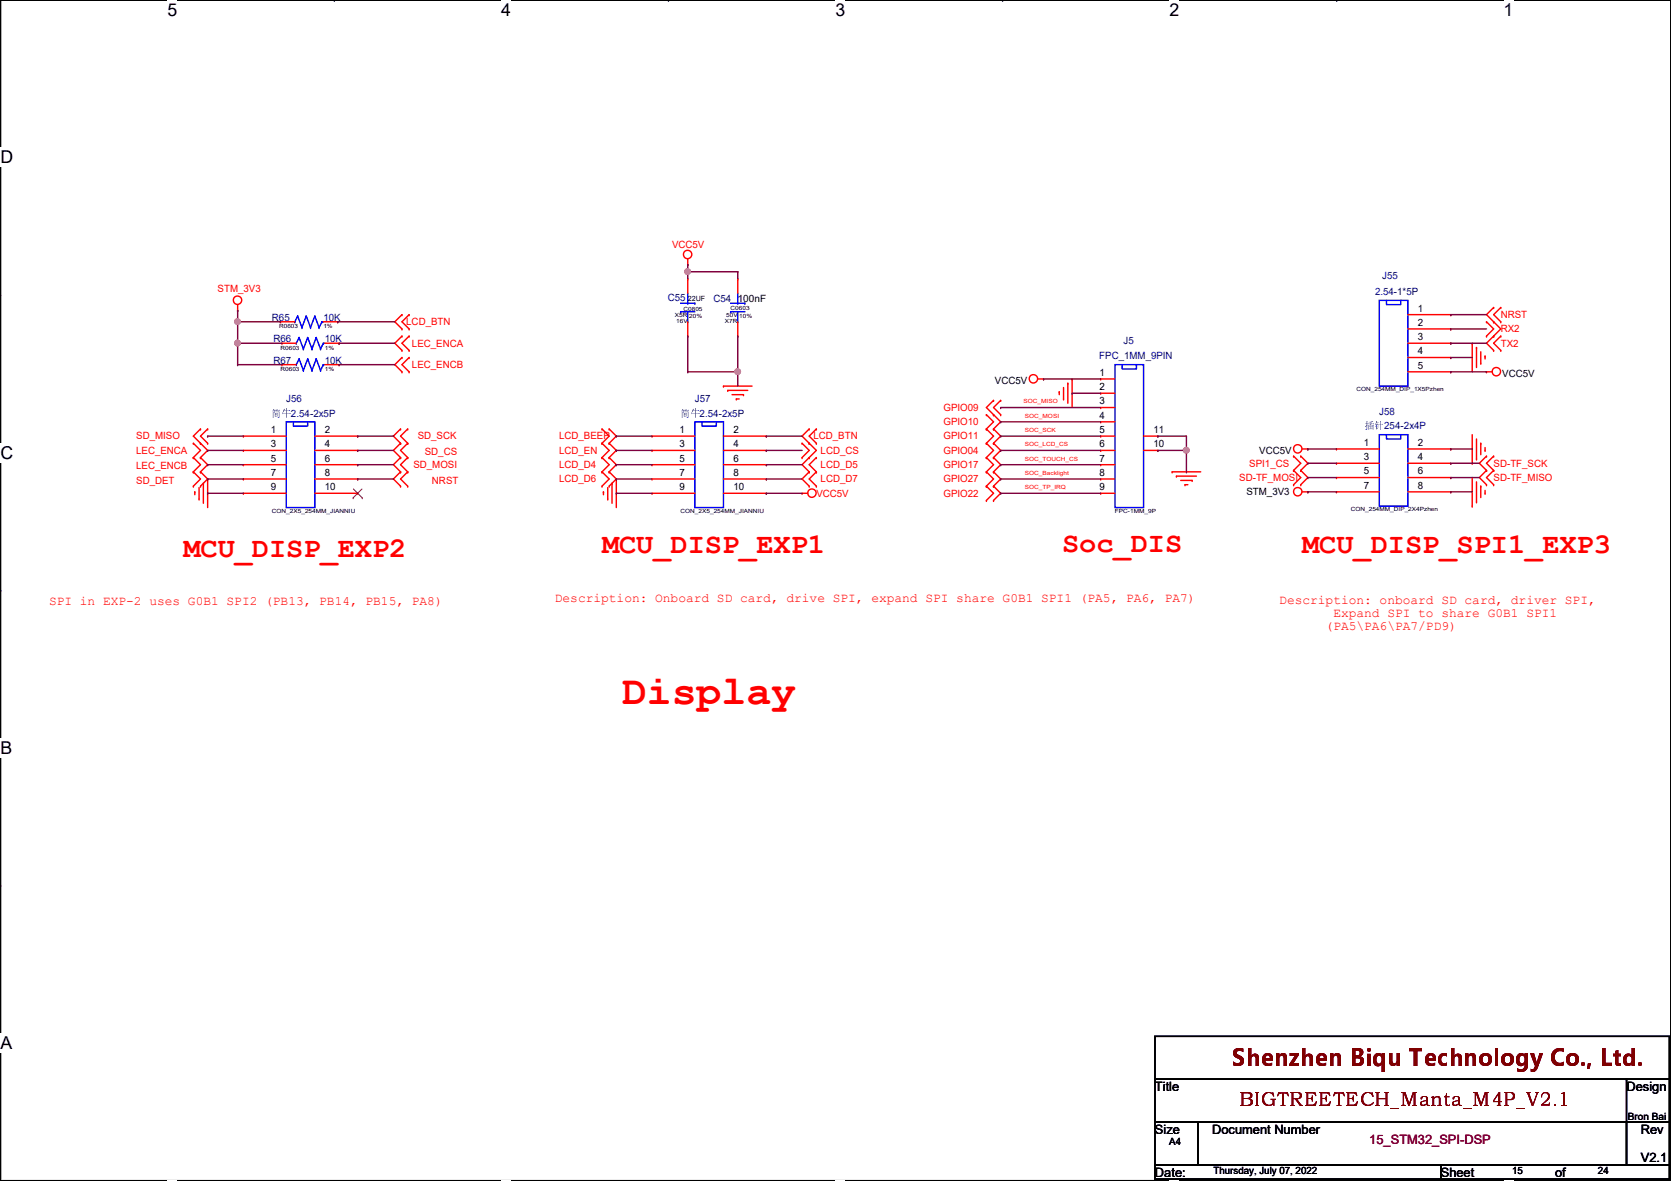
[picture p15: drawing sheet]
<svg xmlns="http://www.w3.org/2000/svg" width="297mm" height="210mm" viewBox="0 0 297 210" stroke-linecap="round" stroke-linejoin="round" font-family="sans-serif">
<defs><g id="words">
<text font-size="7.4" fill="#f00" x="110.6" y="125.1">Display</text>
<g font-size="5.1" fill="#f00">
<text x="32.6" y="99.1">MCU_DISP_EXP2</text>
<text x="107" y="98.3">MCU_DISP_EXP1</text>
<text x="188.8" y="98">Soc_DIS</text>
<text x="231.5" y="98.3">MCU_DISP_SPI1_EXP3</text>
</g>
<text font-size="4.1" fill="#7f0000" x="219" y="189.5">Shenzhen Biqu Technology Co., Ltd.</text>
<text font-size="3.5" fill="#7f0000" x="220.3" y="196.6">BIGTREETECH_Manta_M4P_V2.1</text>
<g font-size="3.1">
<text x="29.8" y="2.8">5</text>
<text x="89.1" y="2.8">4</text>
<text x="148.5" y="2.8">3</text>
<text x="207.9" y="2.8">2</text>
<text x="267.3" y="2.8">1</text>
<text x=".1" y="29">D</text>
<text x=".1" y="81.5">C</text>
<text x=".1" y="133.9">B</text>
<text x=".1" y="186.4">A</text>
<text x="297" y="186.4">A</text>
</g>
<g font-size="2.3" fill="#f00">
<text x="8.7" y="107.6">SPI in EXP-2 uses G0B1 SPI2 (PB13, PB14, PB15, PA8)</text>
<text x="98.6" y="107.1">Description: Onboard SD card, drive SPI, expand SPI share G0B1 SPI1 (PA5, PA6, PA7)</text>
<text x="227.4" y="107.3">Description: onboard SD card, driver SPI,</text>
<text x="235.6" y="111.9">(PA5\PA6\PA7/PD9)</text>
<text x="237" y="109.6">Expand SPI to share G0B1 SPI1</text>
</g>
<g font-size="2.3">
<text x="205.3" y="193.9">Title</text>
<text x="289.1" y="193.9">Design</text>
<text x="205.3" y="201.5">Size</text>
<text x="215.5" y="201.5">Document Number</text>
<text x="291.7" y="201.5">Rev</text>
<text x="205.3" y="209.1">Date:</text>
<text x="256.1" y="209.1">Sheet</text>
<text x="276.4" y="209.1">of</text>
<text x="291.7" y="206.6">V2.1</text>
</g>
<text font-size="2.3" fill="#7f003f" x="243.4" y="203.3">15_STM32_SPI-DSP</text>
<g font-size="1.8" fill="#f00">
<text x="119.5" y="44.1">VCC5V</text>
<text x="38.7" y="51.9">STM_3V3</text>
<text x="72.2" y="57.8">LCD_BTN</text>
<text x="266.8" y="56.5">NRST</text>
<text x="266.8" y="59.1">RX2</text>
<text x="73.2" y="61.6">LEC_ENCA</text>
<text x="73.2" y="65.4">LEC_ENCB</text>
<text x="266.8" y="61.6">TX2</text>
<text x="167.7" y="75.6">GPIO10</text>
<text x="167.7" y="73">GPIO09</text>
<text x="24.2" y="80.6">LEC_ENCA</text>
<text x="24.2" y="83.4">LEC_ENCB</text>
<text x="24.2" y="78.1">SD_MISO</text>
<text x="73.5" y="83.2">SD_MOSI</text>
<text x="74.2" y="78.1">SD_SCK</text>
<text x="75.5" y="80.9">SD_CS</text>
<text x="99.4" y="83.2">LCD_D4</text>
<text x="99.4" y="78.1">LCD_BEEP</text>
<text x="99.4" y="80.6">LCD_EN</text>
<text x="144.6" y="78.1">LCD_BTN</text>
<text x="145.9" y="80.6">LCD_CS</text>
<text x="145.9" y="83.2">LCD_D5</text>
<text x="167.7" y="78.1">GPIO11</text>
<text x="167.7" y="80.6">GPIO04</text>
<text x="167.7" y="83.2">GPIO17</text>
<text x="222.1" y="82.9">SPI1_CS</text>
<text x="265.5" y="82.9">SD-TF_SCK</text>
<text x="24.2" y="86">SD_DET</text>
<text x="76.8" y="86">NRST</text>
<text x="99.4" y="85.7">LCD_D6</text>
<text x="145.1" y="88.3">VCC5V</text>
<text x="145.9" y="85.7">LCD_D7</text>
<text x="167.7" y="85.7">GPIO27</text>
<text x="167.7" y="88.3">GPIO22</text>
<text x="220.3" y="85.5">SD-TF_MOSI</text>
<text x="265.5" y="85.5">SD-TF_MISO</text>
</g>
<g font-size="1.8" fill="#00007f">
<text x="118.7" y="53.5">C55</text>
<text x="126.8" y="53.7">C54</text>
<text x="244.4" y="52.5">2.54-1*5P</text>
<text x="245.7" y="49.7">J55</text>
<text x="48.3" y="57">R65</text>
<text x="57.5" y="57">10K</text>
<text x="48.6" y="64.6">R67</text>
<text x="48.6" y="60.8">R66</text>
<text x="57.7" y="64.6">10K</text>
<text x="57.7" y="60.8">10K</text>
<text x="195.4" y="63.9">FPC_1MM_9PIN</text>
<text x="199.7" y="61.1">J5</text>
<text x="50.9" y="71.5">J56</text>
<text x="123.5" y="71.5">J57</text>
<text x="48.3" y="74">简简2.54-2x5P</text>
<text x="121" y="74">简简2.54-2x5P</text>
<text x="242.7" y="76.3">插针254-2x4P</text>
<text x="245.2" y="73.8">J58</text>
</g>
<g font-size="1.8">
<text x="131.1" y="53.7">100nF</text>
<text x="252" y="55.4">1</text>
<text x="252" y="57.9">2</text>
<text x="252" y="60.5">3</text>
<text x="252" y="63">4</text>
<text x="252" y="65.5">5</text>
<text x="176.9" y="68.2">VCC5V</text>
<text x="195.4" y="66.8">1</text>
<text x="195.4" y="69.3">2</text>
<text x="195.4" y="71.9">3</text>
<text x="267" y="66.9">VCC5V</text>
<text x="48.1" y="77">1</text>
<text x="57.7" y="77">2</text>
<text x="120.8" y="77">1</text>
<text x="130.4" y="77">2</text>
<text x="195.4" y="74.4">4</text>
<text x="195.4" y="77">5</text>
<text x="205.1" y="77">11</text>
<text x="48.1" y="79.5">3</text>
<text x="48.1" y="82">5</text>
<text x="57.7" y="79.5">4</text>
<text x="57.7" y="82">6</text>
<text x="120.8" y="79.5">3</text>
<text x="120.8" y="82">5</text>
<text x="130.4" y="79.5">4</text>
<text x="130.4" y="82">6</text>
<text x="195.4" y="79.5">6</text>
<text x="195.4" y="82">7</text>
<text x="205.1" y="79.5">10</text>
<text x="223.9" y="80.6">VCC5V</text>
<text x="242.4" y="79.2">1</text>
<text x="242.4" y="81.8">3</text>
<text x="252" y="79.2">2</text>
<text x="252" y="81.8">4</text>
<text x="48.1" y="84.6">7</text>
<text x="48.1" y="87.1">9</text>
<text x="57.7" y="84.6">8</text>
<text x="57.7" y="87.1">10</text>
<text x="120.8" y="84.6">7</text>
<text x="120.8" y="87.1">9</text>
<text x="130.4" y="84.6">8</text>
<text x="130.4" y="87.1">10</text>
<text x="195.4" y="84.6">8</text>
<text x="195.4" y="87.1">9</text>
<text x="221.6" y="88">STM_3V3</text>
<text x="242.4" y="84.3">5</text>
<text x="242.4" y="86.9">7</text>
<text x="252" y="84.3">6</text>
<text x="252" y="86.9">8</text>
<text x="207.9" y="203.6">A4</text>
<text x="289.4" y="199">Bron Bai</text>
<text x="215.7" y="208.7">Thursday, July 07, 2022</text>
<text x="268.8" y="208.7">15</text>
<text x="284.1" y="208.7">24</text>
</g>
<text font-size="1.3" x="122.3" y="53.6">22UF</text>
<g font-size="1">
<text x="49.6" y="58.3">R0603</text>
<text x="57.5" y="58.3">1%</text>
<text x="120" y="56.3">X5R</text>
<text x="120.2" y="57.3">16V</text>
<text x="121.5" y="55.3">C0805</text>
<text x="122.5" y="56.6">20%</text>
<text x="128.9" y="57.3">X7R</text>
<text x="129.1" y="56.3">50V</text>
<text x="129.9" y="55">C0603</text>
<text x="131.4" y="56.6">10%</text>
<text x="49.9" y="66">R0603</text>
<text x="49.9" y="62.1">R0603</text>
<text x="57.7" y="66">1%</text>
<text x="57.7" y="62.1">1%</text>
<text x="241.1" y="69.5">CON_254MM_DIP_1X5Pzhen</text>
<text x="48.3" y="91.1">CON_2X5_254MM_JIANNIU</text>
<text x="121" y="91.1">CON_2X5_254MM_JIANNIU</text>
<text x="198.2" y="91.1">FPC-1MM_9P</text>
<text x="240.1" y="90.8">CON_254MM_DIP_2X4Pzhen</text>
</g>
<g font-size="1" fill="#f00">
<text x="181.9" y="71.7">SOC_MISO</text>
<text x="182.2" y="74.3">SOC_MOSI</text>
<text x="182.2" y="76.8">SOC_SCK</text>
<text x="182.2" y="79.3">SOC_LCD_CS</text>
<text x="182.2" y="81.9">SOC_TOUCH_CS</text>
<text x="182.2" y="84.4">SOC_Backlight</text>
<text x="182.2" y="87">SOC_TP_IRQ</text>
</g>
</g></defs>
<path d="M.1 0h296.9v209.8h-296.9z" fill="none" stroke="#000" stroke-width=".25"/>
<g fill="#fff">
<path d="M29.8 0h1.7v3.5h-1.7z"/>
<path d="M29.8 209.8h1.7v.1h-1.7z"/>
</g>
<path d="M59.4 0h.1M59.4 209.8h.1" fill="none" stroke="#000" stroke-width=".25"/>
<g fill="#fff">
<path d="M89.1 0h1.7v3.5h-1.7z"/>
<path d="M89.1 209.8h1.7v.1h-1.7z"/>
</g>
<path d="M118.8 0h.1M118.8 209.8h.1" fill="none" stroke="#000" stroke-width=".25"/>
<g fill="#fff">
<path d="M148.5 0h1.7v3.5h-1.7z"/>
<path d="M148.5 209.8h1.7v.1h-1.7z"/>
</g>
<path d="M178.2 0h.1M178.2 209.8h.1" fill="none" stroke="#000" stroke-width=".25"/>
<g fill="#fff">
<path d="M207.9 0h1.7v3.5h-1.7z"/>
<path d="M207.9 209.8h1.7v.1h-1.7z"/>
</g>
<path d="M237.6 0h.1M237.6 209.8h.1" fill="none" stroke="#000" stroke-width=".25"/>
<g fill="#fff">
<path d="M267.3 0h1.7v3.5h-1.7z"/>
<path d="M267.3 209.8h1.7v.1h-1.7z"/>
<path d="M.1 26.2h2.2v3.5h-2.2z"/>
<path d="M297 26.2l.1 3.5z"/>
<path d="M.1 78.7h2.2v3.5h-2.2z"/>
<path d="M297 78.7l.1 3.5z"/>
</g>
<path d="M.1 52.5h.1M297 52.5h.1" fill="none" stroke="#000" stroke-width=".25"/>
<g fill="#fff">
<path d="M.1 131.1h2.1v3.5h-2.1z"/>
<path d="M297 131.1l.1 3.5z"/>
</g>
<path d="M.1 104.9h.1M297 104.9h.1" fill="none" stroke="#000" stroke-width=".25"/>
<path d="M.1 104.9h.1M297 104.9h.1" fill="none" stroke="#000" stroke-width=".18"/>
<g fill="#fff">
<path d="M.1 183.6h2.1v3.5h-2.1z"/>
<path d="M297 183.6l.1 3.5z"/>
</g>
<path d="M.1 157.4h.1M297 157.4h.1M205.3 184.2h91.5v7.6h-91.5zM205.3 191.8h91.5v7.6h-91.5zM205.3 199.4h7.6v7.7h-7.6zM212.9 199.4h76.2v7.7h-76.2zM289.1 199.4h7.7v7.7h-7.7zM289.1 191.8h.1M289.1 191.8v7.6M205.3 207.1h50.8v2.5h-50.8zM256.1 207.1h40.7v2.5h-40.7z" fill="none" stroke="#000" stroke-width=".25"/>
<g fill="none" stroke="#f00" stroke-width=".25">
<path d="M42.2 55.2h.1M42.2 54.1v1.1M49.9 57.2h.1M49.9 57.2h2.5M57.5 57.2h2.5M60 57.2h.1M71.5 55.9h.1M71.5 58.5h.1M71.5 59.7h.1M71.5 55.9l-1.3 1.3 1.3 1.3M71.5 59.7l-1.3 1.3 1.3 1.3M72.7 58.5h.1"/>
<path d="M72.7 55.9h.1M72.7 59.7h.1M72.7 55.9l-1.2 1.3 1.2 1.3M72.7 59.7l-1.2 1.3 1.2 1.3M122.3 47h.1M122.3 49.6h.1M122.3 59.7h.1M122.3 46v1M122.3 49.6v2.5M122.3 57.2v2.5M131.1 49.6h.1M131.1 59.7h.1"/>
<path d="M131.1 49.6v2.5M131.1 57.2v2.5M250.3 55.9h7.6M250.3 58.5h7.6M257.9 55.9h.1M257.9 58.5h.1M264.2 57.2h.1M264.2 59.7h.1M264.2 57.2l1.3 1.3-1.3 1.2M265.5 59.7h.1M265.5 57.2h.1M265.5 54.7h.1"/>
<path d="M265.5 54.7l-1.3 1.2 2.6 2.6-2.6 2.5 1.3 1.3M266.8 59.7h.1M266.8 54.7h.1M266.8 57.2h.1M266.8 59.7l-1.3 1.3 1.3 1.3M266.8 54.7l-1.3 1.2 1.3 1.3M34.4 78.8h.1M34.4 78.8l1.2 1.3-1.2 1.2M35.6 78.8h.1M35.6 76.2h.1M35.6 76.2l-1.2 1.3 2.5 2.6-1.3 1.2M36.9 78.8h.1"/>
<path d="M36.9 76.2h.1M36.9 76.2l-1.3 1.3 1.3 1.3M43.3 77.5h.1M43.3 77.5h7.6M50.1 64.8h.1M50.1 61h.1M50.1 61h2.6M50.1 64.8h2.6M56 77.5h7.6M57.7 61h2.6M57.7 64.8h2.6M60.3 64.8h.1"/>
<path d="M60.3 61h.1M63.6 77.5h.1M71.2 78.8h.1M71.2 76.2h.1M71.2 78.8l-1.3 1.3 1.3 1.2M71.2 76.2l-1.3 1.3 1.3 1.3M71.5 62.3h.1M71.5 66.1h.1M71.5 63.5h.1M71.5 63.5l-1.3 1.3 1.3 1.3M72.5 78.8h.1M72.5 76.2h.1"/>
<path d="M72.5 78.8l-1.3 1.3 1.3 1.2M72.5 76.2l-1.3 1.3 1.3 1.3M72.7 62.3h.1M72.7 63.5h.1M72.7 66.1h.1M72.7 63.5l-1.2 1.3 1.2 1.3M107 76.2h.1M107 78.8h.1M107 76.2l1.3 1.3-1.3 1.3M107 78.8l1.3 1.3-1.3 1.2M108.3 78.8h.1M108.3 76.2h.1"/>
<path d="M108.3 76.2l1.3 1.3-1.3 1.3M108.3 78.8l1.3 1.3-1.3 1.2M115.9 77.5h.1M115.9 77.5h7.6M128.6 68.6h.1M128.6 68.6h5.1M128.6 77.5h7.6M129.4 69.4h.1M129.4 69.4h3.5M130.1 70.1h2.1M130.9 70.9h.1M130.9 70.9h.5"/>
<path d="M132.2 70.1h.1M136.2 77.5h.1M142.6 78.8h.1M142.6 78.8l1.2 1.3-1.2 1.2M143.8 78.8h.1M143.8 76.2h.1M143.8 76.2l-1.2 1.3 2.5 2.6-2.5 2.5 1.2 1.3M145.1 78.8h.1M145.1 76.2h.1M145.1 76.2l-1.3 1.3 1.3 1.3M175.3 78.8h.1M175.3 76.2h.1"/>
<path d="M175.3 73.7h.1M175.3 76.2l1.3 1.3-1.3 1.3M175.3 78.8l1.3 1.3-1.3 1.2M175.3 73.7l1.3 1.3-1.3 1.2M176.6 76.2h.1M176.6 78.8h.1M176.6 73.7h.1M176.6 71.2h.1M176.6 76.2l1.3 1.3-1.3 1.3M176.6 78.8l1.3 1.3-1.3 1.2M176.6 71.2l-1.3 1.2 2.6 2.6-1.3 1.2M177.9 73.7h.1"/>
<path d="M177.9 71.2h.1M177.9 71.2l-1.3 1.2 1.3 1.3M184.5 67.4h1M185.5 67.4h.1M188.3 69.6h.1M188.3 69.6v.5M189.1 70.9h.1M189.1 68.9v2M189.8 68.1h.1M189.8 68.1v3.6M190.6 67.4h.1M190.6 67.4v5"/>
<path d="M195.7 67.4h.1M195.7 69.9h.1M195.7 72.4h.1M195.7 75h.1M195.7 77.5h.1M195.7 67.4h2.5M195.7 77.5h2.5M195.7 69.9h2.5M195.7 72.4h2.5M195.7 75h2.5M203.3 77.5h2.5M205.8 77.5h.1"/>
<path d="M231.5 79.8h1M232.5 79.8h.1M237.6 79.8h.1M237.6 79.8h7.6M250.3 66.1h7.6M250.3 79.8h7.6M250.3 61h7.6M250.3 63.5h7.6M257.9 79.8h.1M257.9 61h.1M257.9 63.5h.1M257.9 66.1h.1"/>
<path d="M261.7 61h.1M261.7 61v5.1M261.7 77.3v5M262.5 61.8h.1M262.5 61.8v3.5M262.5 78v3.6M263.2 64.6h.1M263.2 78.8h.1M263.2 62.5v2.1M263.2 78.8v2M264 63.3h.1M264 63.3v.5"/>
<path d="M264 79.5v.6M264.2 66.1h.1M264.2 66.1h1.1M265.5 62.3h.1M266.8 62.3h.1M34.4 81.3h.1M34.4 83.9h.1M34.4 86.4h.1M34.4 81.3l1.2 1.3-1.2 1.3M34.4 83.9l1.2 1.2-1.2 1.3M34.6 87.4h.1M34.6 87.4v.5"/>
<path d="M35.4 88.7h.1M35.4 86.7v2M35.6 81.3h.1M35.6 83.9h.1M35.6 86.4h.1M35.6 81.3l1.3 1.3-1.3 1.3M35.6 83.9l1.3 1.2M36.1 85.9h.1M36.1 85.9v3.6M36.9 85.1h.1M36.9 85.1v5.1M36.9 85.1l-1.3 1.3"/>
<path d="M43.3 80.1h.1M43.3 82.6h.1M43.3 85.1h.1M43.3 87.7h.1M43.3 87.7h7.6M43.3 80.1h7.6M43.3 82.6h7.6M43.3 85.1h7.6M56 87.7h7.6M56 80.1h7.6M56 82.6h7.6M56 85.1h7.6"/>
<path d="M63.6 80.1h.1M63.6 82.6h.1M63.6 85.1h.1M63.6 87.7h.1M71.2 81.3h.1M71.2 83.9h.1M71.2 86.4h.1M71.2 83.9l-1.3 1.2 1.3 1.3M71.2 81.3l-1.3 1.3 1.3 1.3M72.5 81.3h.1M72.5 86.4h.1M72.5 83.9h.1"/>
<path d="M72.5 83.9l-1.3 1.2 1.3 1.3M72.5 81.3l-1.3 1.3 1.3 1.3M107 81.3h.1M107 83.9h.1M107 86.4h.1M107 81.3l1.3 1.3-1.3 1.3M107 83.9l1.3 1.2-1.3 1.3M107.3 87.4h.1M107.3 87.4v.5M108 88.7h.1M108 86.7v2M108.3 83.9h.1"/>
<path d="M108.3 81.3h.1M108.3 86.4h.1M108.3 81.3l1.3 1.3-1.3 1.3M108.3 83.9l1.3 1.2M108.8 85.9h.1M108.8 85.9v3.6M109.6 85.1h.1M109.6 85.1v5.1M109.6 85.1l-1.3 1.3M115.9 80.1h.1M115.9 82.6h.1M115.9 85.1h.1"/>
<path d="M115.9 87.7h.1M115.9 87.7h7.6M115.9 80.1h7.6M115.9 82.6h7.6M115.9 85.1h7.6M128.6 87.7h7.6M128.6 80.1h7.6M128.6 82.6h7.6M128.6 85.1h7.6M136.2 80.1h.1M136.2 82.6h.1M136.2 85.1h.1"/>
<path d="M136.2 87.7h.1M142.6 87.7h.1M142.6 81.3h.1M142.6 87.7h1M143.8 81.3h.1M143.8 83.9h.1M143.8 86.4h.1M143.8 83.9l-1.2 1.2 1.2 1.3M145.1 86.4h.1M145.1 83.9h.1M145.1 81.3h.1M145.1 83.9l-1.3 1.2 1.3 1.3"/>
<path d="M145.1 81.3l-1.3 1.3 1.3 1.3M175.3 81.3h.1M175.3 83.9h.1M175.3 86.4h.1M175.3 88.9h.1M175.3 81.3l1.3 1.3-1.3 1.3M175.3 83.9l1.3 1.2-1.3 1.3M175.3 86.4l1.3 1.3-1.3 1.2M176.6 81.3h.1M176.6 83.9h.1M176.6 86.4h.1M176.6 88.9h.1"/>
<path d="M176.6 81.3l1.3 1.3-1.3 1.3M176.6 83.9l1.3 1.2-1.3 1.3M176.6 86.4l1.3 1.3-1.3 1.2M195.7 80.1h.1M195.7 82.6h.1M195.7 85.1h.1M195.7 87.7h.1M195.7 87.7h2.5M195.7 80.1h2.5M195.7 82.6h2.5M195.7 85.1h2.5M203.3 80.1h2.5"/>
<path d="M205.8 80.1h.1M208.4 83.9h.1M208.4 83.9h5M209.1 84.6h.1M209.1 84.6h3.6M209.9 85.4h2M210.6 86.1h.1M210.6 86.1h.6M211.9 85.4h.1M230 83.6h.1M230 81.1h.1M230 86.1h.1"/>
<path d="M230 81.1l1.2 1.2-1.2 1.3M230 83.6l1.2 1.3-1.2 1.2M231.2 81.1h.1M231.2 83.6h.1M231.2 86.1h.1M231.2 81.1l1.3 1.2-1.3 1.3M231.2 83.6l1.3 1.3-1.3 1.2M231.5 87.4h1M232.5 87.4h.1M237.6 82.3h.1M237.6 84.9h.1M237.6 87.4h.1"/>
<path d="M237.6 87.4h7.6M237.6 82.3h7.6M237.6 84.9h7.6M250.3 87.4h7.6M250.3 82.3h7.6M250.3 84.9h7.6M257.9 82.3h.1M257.9 84.9h.1M257.9 87.4h.1M261.7 82.3h.1M261.7 90h.1M261.7 84.9v5.1"/>
<path d="M262.5 81.6h.1M262.5 89.2h.1M262.5 85.6v3.6M263.2 86.4h.1M263.2 86.4v2M264 80.1h.1M264 87.7h.1M264 87.2v.5M264.2 81.1h.1M264.2 83.6h.1M264.2 86.1h.1M264.2 81.1l-1.2 1.2 1.2 1.3"/>
<path d="M264.2 83.6l-1.2 1.3 1.2 1.2M265.5 83.6h.1M265.5 81.1h.1M265.5 86.1h.1M265.5 81.1l-1.3 1.2 1.3 1.3M265.5 83.6l-1.3 1.3 1.3 1.2"/>
<circle cx="42.2" cy="53.4" r=".75"/>
<circle cx="122.2" cy="45.2" r=".75"/>
<circle cx="183.7" cy="67.3" r=".75"/>
<circle cx="230.7" cy="79.8" r=".75"/>
<circle cx="266" cy="66.1" r=".75"/>
<circle cx="144.3" cy="87.6" r=".75"/>
<circle cx="230.7" cy="87.4" r=".75"/>
</g>
<g fill="none" stroke="#00f" stroke-width=".25">
<path d="M52.4 57.2h.1M52.9 56.2h.1M52.9 56.2l.8 2M52.9 56.2l-.5 1M53.2 60h.1M53.2 60l.7 2M53.2 60l-.5 1M53.7 58.2h.1M54.4 56.2h.1M54.4 56.2l.8 2M54.4 56.2l-.7 2M54.7 60h.1"/>
<path d="M54.7 60l.8 2M54.7 60l-.8 2M55.2 58.2h.1M56 56.2h.1M56 56.2l.7 2M56 56.2l-.8 2M56.2 60h.1M56.2 60l.8 2M56.2 60l-.7 2M56.7 58.2h.1M57.2 57.2h.1M57.2 57.2l-.5 1"/>
<path d="M57.2 57.2h.3M121 55.4h.1M121 53.9h2.5M121 55.4h2.5M122.3 57.2h.1M122.3 53.9h.1M122.3 52.1v1.8M122.3 55.4v1.8M123.5 53.9h.1M129.9 55.4h.1M129.9 53.9h2.5M129.9 55.4h2.5"/>
<path d="M131.1 57.2h.1M131.1 53.9h.1M131.1 52.1v1.8M131.1 55.4v1.8M132.4 53.9h.1M245.2 53.4h5.1v15.2h-5.1zM246.5 53.4v.7h2.5v-.7M50.9 75h5.1v15.2h-5.1zM52.2 75v.7h2.5v-.7M52.7 64.8h.1M52.7 61h.1M53.2 63.8h.1"/>
<path d="M53.2 63.8l.7 2M53.2 63.8l-.5 1M53.9 65.8h.1M53.9 62h.1M54.7 63.8h.1M54.7 63.8l.8 2M54.7 63.8l-.8 2M55.5 65.8h.1M55.5 62h.1M56.2 63.8h.1M56.2 63.8l.8 2M56.2 63.8l-.7 2"/>
<path d="M57 65.8h.1M57 62h.1M57.5 64.8h.1M57.5 61h.1M57.5 64.8l-.5 1M57.5 64.8h.2M57.5 61l-.5 1M57.5 61h.2M123.5 75h5.1v15.2h-5.1zM124.8 75v.7h2.5v-.7M198.2 64.8h5.1v25.4h-5.1zM199.5 64.8v.8h2.5v-.8"/>
<path d="M245.2 77.3h5.1v12.7h-5.1zM246.5 77.3v.7h2.5v-.7"/>
</g>
<path d="M62.8 88.5h.1M62.8 86.9l1.6 1.6M64.3 86.9l-1.5 1.6M64.4 88.5h.1" fill="none" stroke="#7f3f00" stroke-width=".18"/>
<g fill="none" stroke="#7f003f" stroke-width=".25">
<path d="M122.3 47h.1M122.3 59.7h.1M122.3 47v1.3M122.3 59.7v6.4M131.1 59.7h.1M131.1 59.7v6.4h-8.8M109.6 77.5h.1M109.6 77.5h6.3M122.3 66.1h.1M136.2 77.5h.1M136.2 77.5h6.4M109.6 80.1h.1"/>
<path d="M109.6 82.6h.1M109.6 85.1h.1M109.6 87.7h.1M109.6 80.1h6.3M109.6 82.6h6.3M109.6 85.1h6.3M109.6 87.7h6.3M136.2 80.1h.1M136.2 82.6h.1M136.2 85.1h.1M136.2 87.7h.1M136.2 80.1h6.4"/>
<path d="M136.2 82.6h6.4M136.2 85.1h6.4M136.2 87.7h6.4"/>
</g>
<circle cx="131.1" cy="66.1" r=".49" fill="#f0f"/>
<circle cx="131.1" cy="66.1" r=".49" fill="none" stroke="#f0f" stroke-width=".25"/>
<path d="M122.3 48.3h.1M122.3 48.3h8.8M122.3 48.3v1.3M131.1 48.3h.1M131.1 48.3v1.3M131.1 66.1h.1M131.1 66.1v2.5" fill="none" stroke="#7f003f" stroke-width=".25"/>
<circle cx="122.2" cy="48.3" r=".49" fill="#f0f"/>
<circle cx="122.2" cy="48.3" r=".49" fill="none" stroke="#f0f" stroke-width=".25"/>
<g fill="none" stroke="#7f003f" stroke-width=".25">
<path d="M42.2 57.2h.1M42.2 55.2h.1M42.2 57.2h7.7M42.2 55.2v2M257.9 58.5h.1M257.9 55.9h.1M257.9 58.5h6.3M257.9 55.9h6.3M36.9 77.5h.1M36.9 77.5h6.4M63.6 77.5h.1M63.6 77.5h6.3"/>
<path d="M232.5 79.8h.1M232.5 79.8h5.1M257.9 61h.1M257.9 63.5h.1M257.9 66.1h.1M257.9 79.8h.1M257.9 61h6.3M257.9 63.5h3.8M257.9 66.1h6.3M257.9 79.8h3.8M36.9 80.1h.1M36.9 82.6h.1"/>
<path d="M36.9 85.1h.1M36.9 87.7h.1M36.9 80.1h6.4M36.9 82.6h6.4M36.9 85.1h6.4M36.9 87.7h6.4M63.6 80.1h.1M63.6 82.6h.1M63.6 85.1h.1M63.6 80.1h6.3M63.6 82.6h6.3M63.6 85.1h6.3"/>
<path d="M232.5 84.9h.1M232.5 87.4h.1M232.5 82.3h.1M232.5 84.9h5.1M232.5 87.4h5.1M232.5 82.3h5.1M257.9 84.9h.1M257.9 87.4h.1M257.9 82.3h.1M257.9 84.9h5.1M257.9 87.4h3.8M257.9 82.3h5.1"/>
</g>
<circle cx="42.2" cy="57.2" r=".49" fill="#f0f"/>
<circle cx="42.2" cy="57.2" r=".49" fill="none" stroke="#f0f" stroke-width=".25"/>
<path d="M42.2 57.2h.1M42.2 57.2v3.8M42.2 64.8h.1M42.2 61h.1M42.2 64.8h7.9M42.2 61h7.9" fill="none" stroke="#7f003f" stroke-width=".25"/>
<circle cx="42.2" cy="61" r=".49" fill="#f0f"/>
<circle cx="42.2" cy="61" r=".49" fill="none" stroke="#f0f" stroke-width=".25"/>
<path d="M60 57.2h.1M60 57.2h10.2M42.2 61h.1M42.2 61v3.8M60.3 64.8h.1M60.3 61h.1M60.3 64.8h9.9M60.3 61h9.9M210.9 77.5v2.6M210.9 80.1h.1" fill="none" stroke="#7f003f" stroke-width=".25"/>
<circle cx="210.9" cy="80" r=".49" fill="#f0f"/>
<circle cx="210.9" cy="80" r=".49" fill="none" stroke="#f0f" stroke-width=".25"/>
<g fill="none" stroke="#7f003f" stroke-width=".25">
<path d="M177.9 75h.1M177.9 77.5h.1M177.9 72.4h.1M177.9 77.5h17.8M177.9 75h17.8M177.9 72.4h17.8M185.5 67.4h.1M185.5 67.4h10.2M190.6 69.9h.1M190.6 69.9h5.1M205.8 77.5h.1M205.8 77.5h5.1"/>
<path d="M177.9 80.1h.1M177.9 82.6h.1M177.9 85.1h.1M177.9 87.7h.1M177.9 80.1h17.8M177.9 82.6h17.8M177.9 85.1h17.8M177.9 87.7h17.8M205.8 80.1h.1M205.8 80.1h5.1v3.8M210.9 83.9h.1"/>
</g>
<circle cx="131.1" cy="66.1" r=".49" fill="#f0f"/>
<circle cx="131.1" cy="66.1" r=".49" fill="none" stroke="#f0f" stroke-width=".25"/>
<circle cx="122.2" cy="48.3" r=".49" fill="#f0f"/>
<circle cx="122.2" cy="48.3" r=".49" fill="none" stroke="#f0f" stroke-width=".25"/>
<circle cx="42.2" cy="57.2" r=".49" fill="#f0f"/>
<circle cx="42.2" cy="57.2" r=".49" fill="none" stroke="#f0f" stroke-width=".25"/>
<circle cx="42.2" cy="61" r=".49" fill="#f0f"/>
<circle cx="42.2" cy="61" r=".49" fill="none" stroke="#f0f" stroke-width=".25"/>
<circle cx="210.9" cy="80" r=".49" fill="#f0f"/>
<circle cx="210.9" cy="80" r=".49" fill="none" stroke="#f0f" stroke-width=".25"/>
<use href="#words"/>
</svg>
